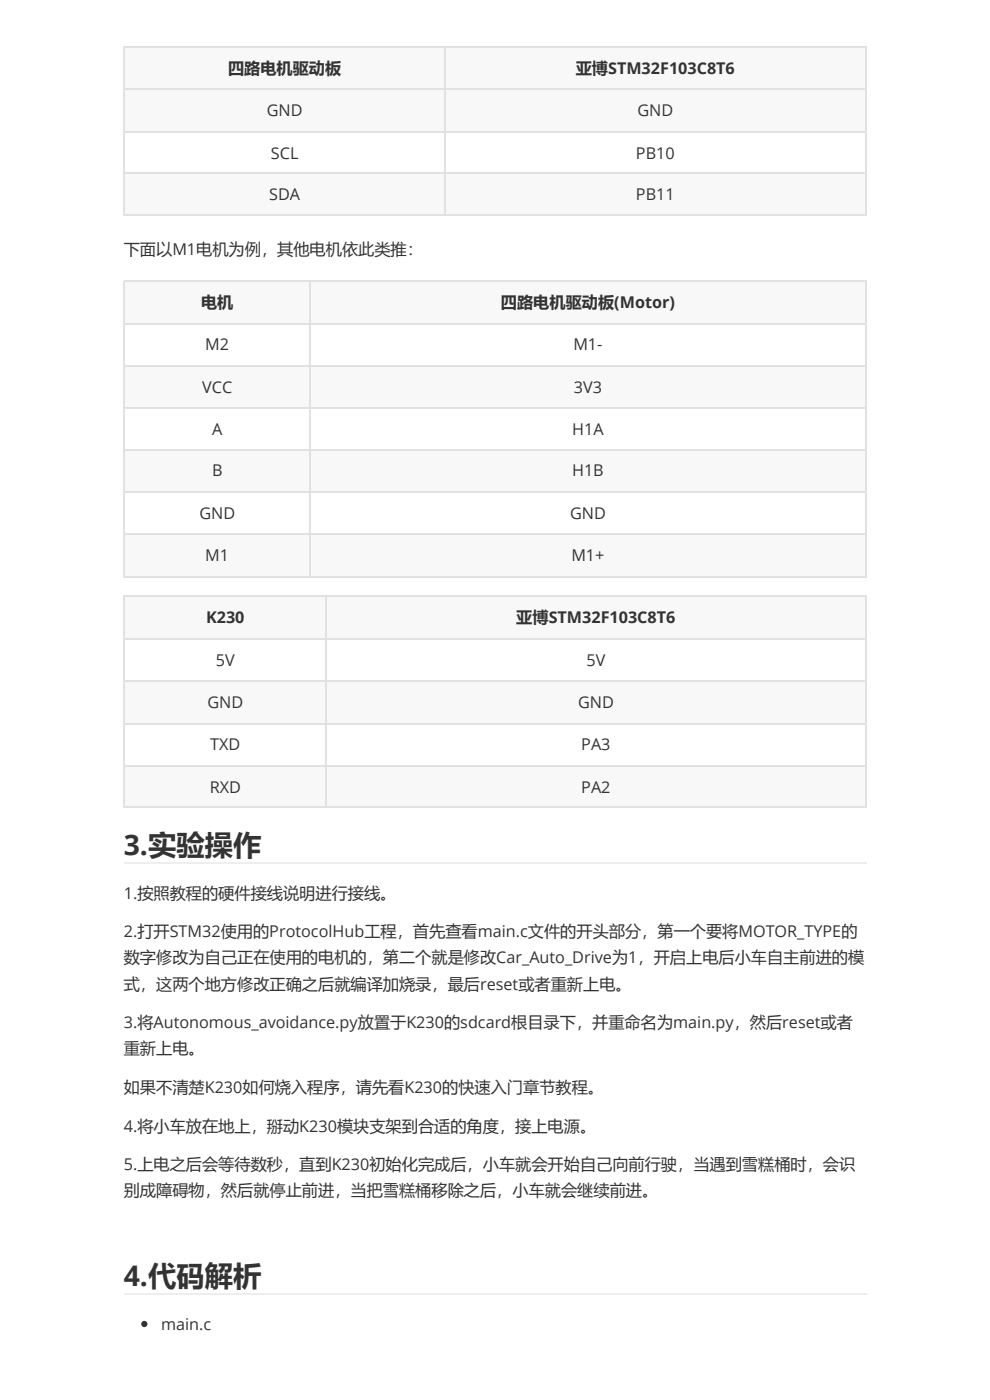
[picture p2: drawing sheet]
<svg xmlns="http://www.w3.org/2000/svg" width="210mm" height="297mm" viewBox="0 0 210 297" stroke-linecap="round" stroke-linejoin="round" font-family="sans-serif">
<defs><g id="words">
<g font-size="6" fill="#333">
<text x="26.3" y="181.6">3.实验操作</text>
<text x="26.3" y="273.1">4.代码解析</text>
</g>
<g font-size="3.4" fill="#333">
<text x="48.4" y="15.7">四路电机驱动板</text>
<text x="122.3" y="15.7">亚博STM32F103C8T6</text>
<text x="56.7" y="24.7">GND</text>
<text x="135.4" y="24.7">GND</text>
<text x="57.5" y="33.7">SCL</text>
<text x="135.1" y="33.7">PB10</text>
<text x="57.2" y="42.4">SDA</text>
<text x="135.1" y="42.4">PB11</text>
<text x="26.3" y="54.1">下面以M1电机为例，其他电机依此类推：</text>
<text x="42.7" y="65.4">电机</text>
<text x="106.4" y="65.4">四路电机驱动板(Motor)</text>
<text x="43.6" y="74.4">M2</text>
<text x="121.8" y="74.4">M1-</text>
<text x="42.9" y="83.4">VCC</text>
<text x="121.9" y="83.4">3V3</text>
<text x="45" y="92.4">A</text>
<text x="121.5" y="92.4">H1A</text>
<text x="45" y="101.2">B</text>
<text x="121.5" y="101.2">H1B</text>
<text x="42.3" y="110.2">GND</text>
<text x="121" y="110.2">GND</text>
<text x="43.6" y="119.2">M1</text>
<text x="121.3" y="119.2">M1+</text>
<text x="43.7" y="132.4">K230</text>
<text x="109.6" y="132.4">亚博STM32F103C8T6</text>
<text x="45.8" y="141.4">5V</text>
<text x="124.5" y="141.4">5V</text>
<text x="44" y="150.4">GND</text>
<text x="122.7" y="150.4">GND</text>
<text x="44.6" y="159.4">TXD</text>
<text x="123.4" y="159.4">PA3</text>
<text x="44.5" y="168.4">RXD</text>
<text x="123.4" y="168.4">PA2</text>
<text x="26.3" y="190.9">1.按照教程的硬件接线说明进行接线。</text>
<text x="26.3" y="199.1">2.打开STM32使用的ProtocolHub工程，首先查看main.c文件的开头部分，第一个要将MOTOR_TYPE的</text>
<text x="26.3" y="204.6">数字修改为自己正在使用的电机的，第二个就是修改Car_Auto_Drive为1，开启上电后小车自主前进的模</text>
<text x="26.3" y="210.2">式，这两个地方修改正确之后就编译加烧录，最后reset或者重新上电。</text>
<text x="26.3" y="218.4">3.将Autonomous_avoidance.py放置于K230的sdcard根目录下，并重命名为main.py，然后reset或者</text>
<text x="26.3" y="223.9">重新上电。</text>
<text x="26.3" y="232.1">如果不清楚K230如何烧入程序，请先看K230的快速入门章节教程。</text>
<text x="26.3" y="240.3">4.将小车放在地上，掰动K230模块支架到合适的角度，接上电源。</text>
<text x="26.3" y="248.5">5.上电之后会等待数秒，直到K230初始化完成后，小车就会开始自己向前行驶，当遇到雪糕桶时，会识</text>
<text x="26.3" y="254.1">别成障碍物，然后就停止前进，当把雪糕桶移除之后，小车就会继续前进。</text>
<text x="34.2" y="282.4">main.c</text>
</g>
</g></defs>
<g fill="#f8f8f8">
<path d="M26.5 10.1h68v8.8h-68z"/>
<path d="M94.5 10.1h89.5v8.8h-89.5z"/>
<path d="M26.5 18.9h68v9h-68z"/>
<path d="M94.5 18.9h89.5v9h-89.5z"/>
<path d="M26.5 36.9h68v9h-68z"/>
<path d="M94.5 36.9h89.5v9h-89.5z"/>
</g>
<path d="M26.3 10h157.7M26.3 19h157.7M26.4 9.9v36M94.4 9.9v36M183.8 9.9v36M26.3 28h157.7M26.3 36.7h157.7M26.3 45.7h157.7" fill="none" stroke="#dfe2e5" stroke-width=".26"/>
<g fill="#f8f8f8">
<path d="M26.5 59.9h39.5v8.7h-39.5z"/>
<path d="M66 59.9h118v8.7h-118z"/>
<path d="M26.5 77.6h39.5v9h-39.5z"/>
<path d="M66 77.6h118v9h-118z"/>
<path d="M26.5 95.6h39.5v9h-39.5z"/>
<path d="M66 95.6h118v9h-118z"/>
<path d="M26.5 113.3h39.5v9h-39.5z"/>
<path d="M66 113.3h118v9h-118z"/>
</g>
<path d="M26.3 59.8h157.7M26.4 59.6v63M65.8 59.6v63M183.8 59.6v63M26.3 77.7h157.7M26.5 68.7h39.2M66 68.7h117.7M26.3 86.7h157.7M26.3 95.5h157.7M26.3 104.5h157.7M26.3 113.5h157.7M26.3 122.5h157.7" fill="none" stroke="#dfe2e5" stroke-width=".26"/>
<g fill="#f8f8f8">
<path d="M26.5 126.8h42.6v9h-42.6z"/>
<path d="M69.1 126.8h114.9v9h-114.9z"/>
<path d="M26.5 144.6h42.6v8.9h-42.6z"/>
<path d="M69.1 144.6h114.9v8.9h-114.9z"/>
<path d="M26.5 162.5h42.6v9h-42.6z"/>
<path d="M69.1 162.5h114.9v9h-114.9z"/>
</g>
<path d="M26.3 126.7h157.7M26.4 126.6v44.9M26.5 135.7h42.6M69.3 126.6v44.9M69.4 135.7h114.3M183.8 126.6v44.9M26.3 144.7h157.7M26.3 153.7h157.7M26.3 162.7h157.7M26.3 171.4h157.7" fill="none" stroke="#dfe2e5" stroke-width=".26"/>
<path d="M26.3 183.3h157.7M26.3 274.9h157.7" fill="none" stroke="#eee" stroke-width=".26"/>
<circle cx="30.6" cy="281.2" r=".66" fill="#333"/>
<use href="#words"/>
</svg>
